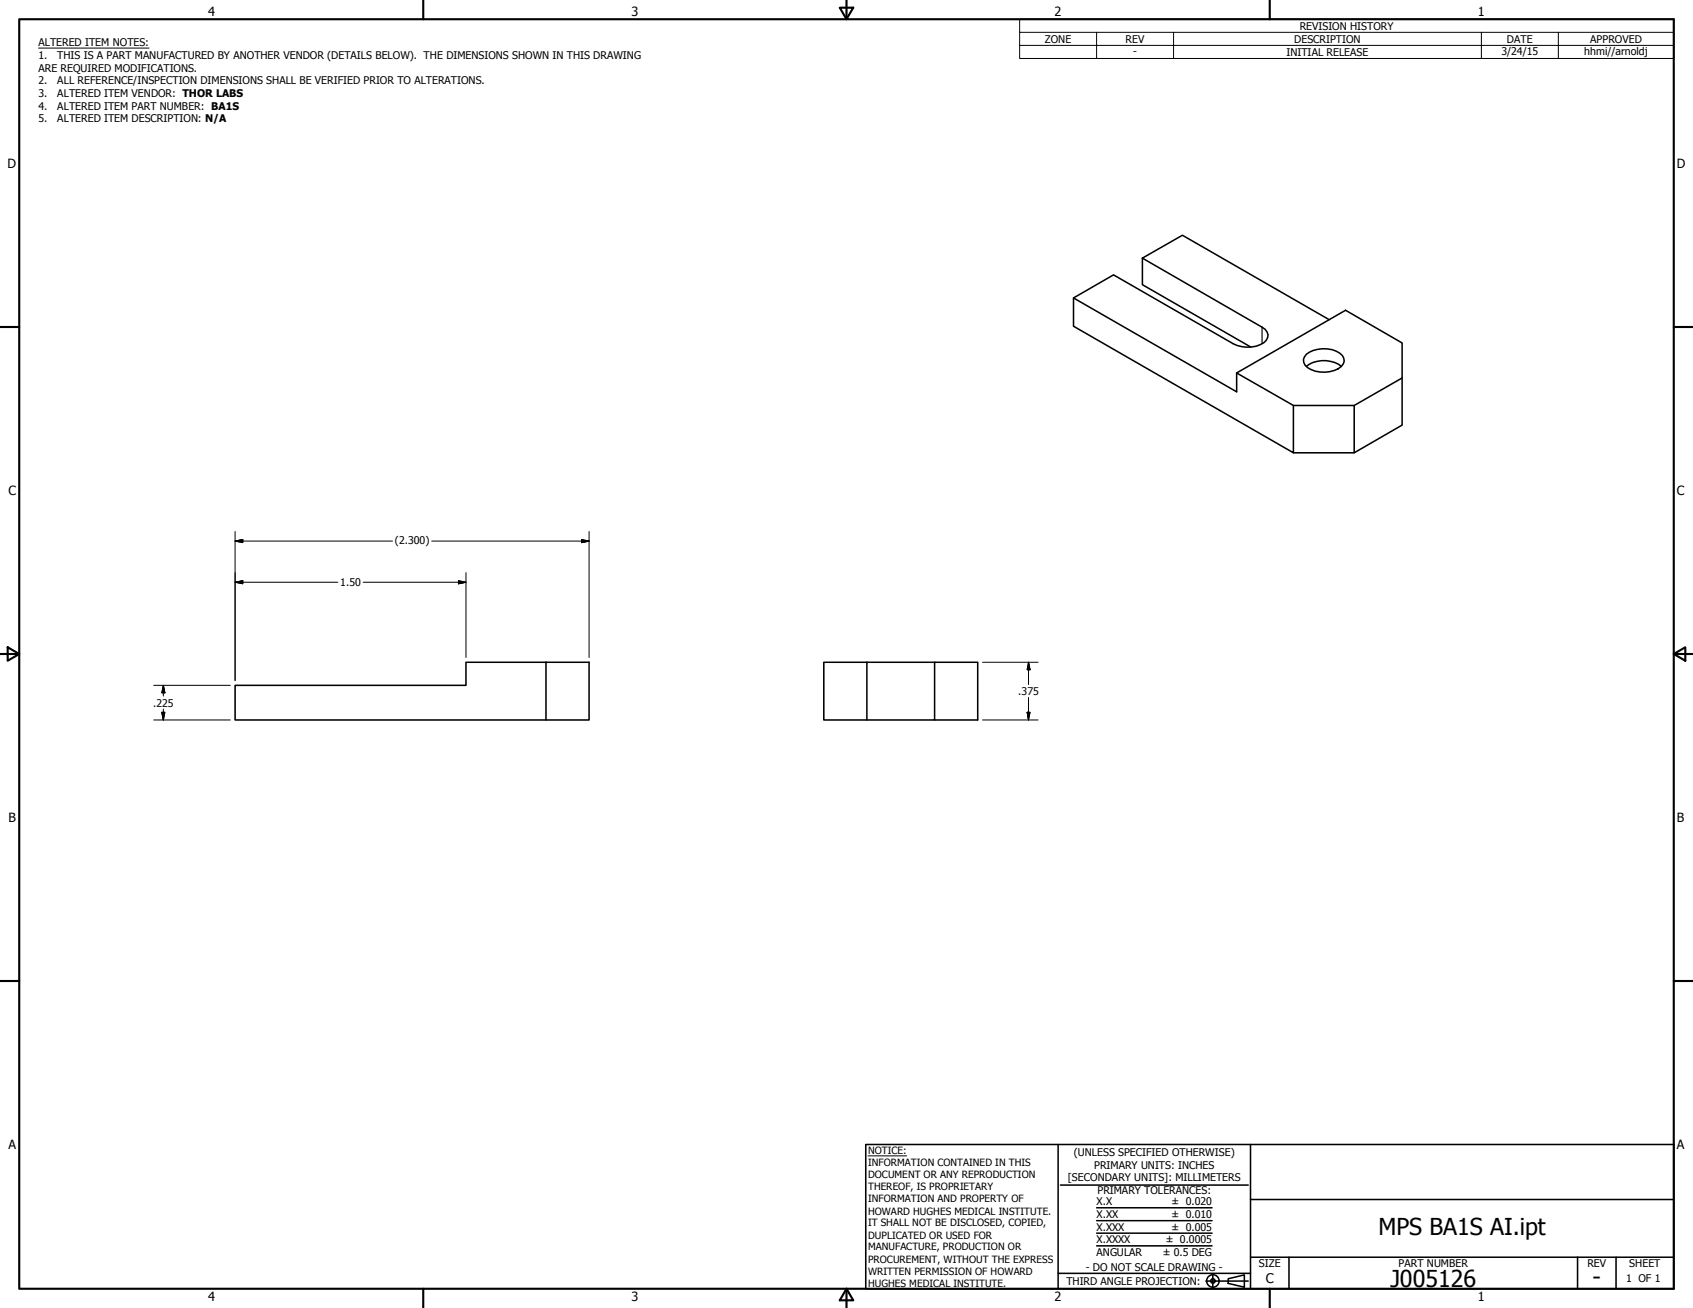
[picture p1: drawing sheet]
<svg xmlns="http://www.w3.org/2000/svg" width="559mm" height="432mm" viewBox="0 0 559 432" stroke-linecap="round" stroke-linejoin="round" font-family="sans-serif">
<defs><g id="words">
<g font-size="7.7">
<text x="455" y="407.6">MPS BA1S AI.ipt</text>
<text x="458.9" y="424.8">J005126</text>
<text x="525.7" y="424.4">-</text>
</g>
<text font-size="4.4" x="417.8" y="423.5">C</text>
<g font-size="4.2">
<text x="68.7" y="5.3">4</text>
<text x="208.4" y="5.3">3</text>
<text x="348.1" y="5.3">2</text>
<text x="487.8" y="5.3">1</text>
<text x="2.5" y="55.5">D</text>
<text x="553.5" y="55.5">D</text>
<text x="2.8" y="163.4">C</text>
<text x="553.5" y="163.4">C</text>
<text x="2.9" y="271.4">B</text>
<text x="553.5" y="271.4">B</text>
<text x="2.8" y="379.3">A</text>
<text x="553.5" y="379.3">A</text>
<text x="68.7" y="429.5">4</text>
<text x="208.4" y="429.6">3</text>
<text x="348.1" y="429.6">2</text>
<text x="487.8" y="429.5">1</text>
</g>
<g font-size="3.5">
<text x="429" y="9.8">REVISION HISTORY</text>
<text x="12.7" y="15.3">ALTERED ITEM NOTES:</text>
<text x="344.9" y="14.1">ZONE</text>
<text x="371.5" y="14.1">REV</text>
<text x="427.2" y="14.1">DESCRIPTION</text>
<text x="497.4" y="14.1">DATE</text>
<text x="524.9" y="14.1">APPROVED</text>
<text x="12.7" y="19.5">1.</text>
<text x="12.7" y="23.7">ARE REQUIRED MODIFICATIONS.</text>
<text x="18.9" y="19.5">THIS IS A PART MANUFACTURED BY ANOTHER VENDOR (DETAILS BELOW). THE DIMENSIONS SHOWN IN THIS DRAWING</text>
<text x="374" y="18.3">-</text>
<text x="424.6" y="18.4">INITIAL RELEASE</text>
<text x="495.6" y="18.2">3/24/15</text>
<text x="522.9" y="18.1">hhmi//arnoldj</text>
<text x="12.7" y="27.8">2.</text>
<text x="18.9" y="27.8">ALL REFERENCE/INSPECTION DIMENSIONS SHALL BE VERIFIED PRIOR TO ALTERATIONS.</text>
<text x="12.7" y="32">3.</text>
<text x="18.9" y="32">ALTERED ITEM VENDOR: THOR LABS</text>
<text x="12.7" y="36.2">4.</text>
<text x="12.7" y="40.4">5.</text>
<text x="18.9" y="36.2">ALTERED ITEM PART NUMBER: BA1S</text>
<text x="18.9" y="40.4">ALTERED ITEM DESCRIPTION: N/A</text>
<text x="130.4" y="179.6">(2.300)</text>
<text x="112.3" y="193.5">1.50</text>
<text x="50.5" y="233.2">.225</text>
<text x="336.1" y="229.4">.375</text>
<text x="354.5" y="381.6">(UNLESS SPECIFIED OTHERWISE)</text>
<text x="352.5" y="390">[SECONDARY UNITS]: MILLIMETERS</text>
<text x="361.1" y="385.8">PRIMARY UNITS: INCHES</text>
<text x="362.3" y="394.1">PRIMARY TOLERANCES:</text>
<text x="361.9" y="397.9">X.X</text>
<text x="386.7" y="398">± 0.020</text>
<text x="361.9" y="402.1">X.XX</text>
<text x="361.9" y="406.3">X.XXX</text>
<text x="386.7" y="402.1">± 0.010</text>
<text x="386.7" y="406.3">± 0.005</text>
<text x="361.9" y="410.5">X.XXXX</text>
<text x="384.7" y="410.5">± 0.0005</text>
<text x="358.4" y="419.7">- DO NOT SCALE DRAWING -</text>
<text x="361.9" y="414.6">ANGULAR</text>
<text x="383.8" y="414.7">± 0.5 DEG</text>
<text x="415.5" y="418.4">SIZE</text>
<text x="461.6" y="418.3">PART NUMBER</text>
<text x="523.9" y="418.3">REV</text>
<text x="537.8" y="418.4">SHEET</text>
<text x="352" y="424.2">THIRD ANGLE PROJECTION:</text>
<text x="536.7" y="423.2">1 OF 1</text>
</g>
<g font-size="3.3">
<text x="286.5" y="381.1">NOTICE:</text>
<text x="286.5" y="385">INFORMATION CONTAINED IN THIS</text>
<text x="286.5" y="389">DOCUMENT OR ANY REPRODUCTION</text>
<text x="286.5" y="392.9">THEREOF, IS PROPRIETARY</text>
<text x="286.5" y="396.9">INFORMATION AND PROPERTY OF</text>
<text x="286.5" y="400.9">HOWARD HUGHES MEDICAL INSTITUTE.</text>
<text x="286.5" y="404.9">IT SHALL NOT BE DISCLOSED, COPIED,</text>
<text x="286.5" y="408.9">DUPLICATED OR USED FOR</text>
<text x="286.5" y="412.8">MANUFACTURE, PRODUCTION OR</text>
<text x="286.5" y="416.8">PROCUREMENT, WITHOUT THE EXPRESS</text>
<text x="286.5" y="420.8">WRITTEN PERMISSION OF HOWARD</text>
<text x="286.5" y="424.8">HUGHES MEDICAL INSTITUTE.</text>
</g>
</g></defs>
<!-- layer: Visible (ANSI) -->
<path d="M354.3 98.4v9.3l72.6 41.8v-15.6M431.2 117a9.7 9.7 0 0 1 11.9 .4 2.75 2.75 0 0 1-1.4 4.3 9.7 9.7 0 0 1-10.9-1.1 2.55 2.55 0 0 1 .4-3.6zM438.7 105.5l-48.4-27.8-13.2 7.5 39.5 22.8a2.83 2.83 0 0 1 1.9 2.4 2.83 2.83 0 0 1-1.4 2.8 10.4 10.4 0 0 1-10.1 .3l-39.5-22.8-13.2 7.7 53.9 30.9v-6.2l35.9-20.7 18.7 10.8v11.6l-15.8 9.1h-20.1l-18.7-10.8M431.2 121a9.6 9.6 0 0 1 11.5 0M180.2 218.6v19.1h-102.6v-11.4h76.2v-7.7h40.6v19.1h-14.2M286.1 218.6v19.1h-14.2v-19.1h50.8v19.1h-14.2M308.5 218.6v19.1h-22.4" fill="none" stroke="#000" stroke-width=".51"/>
<!-- layer: Visible Narrow (ANSI) -->
<path d="M416.6 108v5.5" fill="none" stroke="#000" stroke-width=".38"/>
<path d="M377.1 85.2v8.8l35.7 20.6M447 133.9v15.6h-20.1M462.8 124.8v15.5l-15.8 9.2" fill="none" stroke="#000" stroke-width=".51"/>
<!-- layer: Border (ANSI) -->
<g fill="none" stroke="#000" stroke-width=".7">
<path d="M6.3 6.3h546.1v419.1h-546.1zM139.7 0v6.3M277.2 2.5h4.4l-2.2 3.8zM279.4 0v6.3M419.1 0v6.3M0 107.9h6.3M552.4 107.9h6.4M0 215.9h6.3M2.5 213.7l3.8 2.2-3.8 2.2zM552.4 215.9l3.9-2.2v4.4zM552.4 215.9h6.4M0 323.8h6.3"/>
<path d="M552.4 323.8h6.4M139.7 425.4v6.4M279.4 425.4l2.2 3.9h-4.4zM279.4 425.4v6.4M419.1 425.4v6.4"/>
</g>
<!-- layer: Title (ANSI) -->
<g fill="none" stroke="#000" stroke-width=".51">
<path d="M285.8 377.8h266.6v47.6h-266.6zM349.2 377.8v47.6M412.7 377.8v47.6M350 391.2h62M361.9 398.7h38.1M412.7 396h139.7M361.9 411.3h38.1M361.9 407.1h38.1M361.9 403h38.1M412.7 415h139.7M425.4 415v10.4M520.7 415v10.4"/>
<path d="M533.4 415v10.4M349.2 420.4h63.5M398 422.9h14M400.3 420.6v4.6M405.4 422.1l5.3-1.2v4l-5.3-1.2z"/>
<circle cx="400.3" cy="422.9" r="2.06"/>
<circle cx="400.3" cy="422.9" r=".73"/>
</g>
<path d="M286.5 381.6h12.8" fill="none" stroke="#000" stroke-width=".33"/>
<!-- layer: Symbol (ANSI) -->
<path d="M12.7 15.9h36.5M336.5 10.7v-4.4h215.9v4.4M336.5 15h215.9M361.9 10.7v8.6M387.3 10.7v8.6M488.9 10.7v8.6M514.3 10.7v8.6M552.4 10.7h-215.9v4.3M552.4 10.7v8.6h-215.9v-4.3" fill="none" stroke="#000" stroke-width=".33"/>
<!-- layer: Dimension (ANSI) -->
<g fill="none" stroke="#000" stroke-width=".33">
<path d="M77.6 178.6l2.5-.5v1zM77.6 175.5v49.2M77.6 178.6h51.9M142.5 178.6h51.9M192 178.1l2.4 .5-2.4 .5zM194.4 175.5v41.5M77.6 192.2l2.5-.5v1zM77.6 192.2h33.9M119.9 192.2h33.9M151.3 191.7l2.5 .5-2.5 .5zM153.8 189v28M324.3 218.6h18.3"/>
<path d="M339.5 218.6l.5 2.5h-1zM339.5 218.6v7.4M50.7 237.7h25.3M50.7 226.3h25.3M53.4 235.1h1l-.5 2.6zM53.9 226.3l.5 2.4h-1zM53.9 226.3v3.5M53.9 234.1v3.6M324.3 237.7h18.3M339 235.1h1l-.5 2.6zM339.5 230.3v7.4"/>
</g>
<g fill="#000" stroke="#000" stroke-width=".33">
<path d="M77.6 178.6l2.5-.5zM77.6 178.6l2.5-.5v1zM192 179.1l2.4-.5zM192 178.1l2.4 .5-2.4 .5zM77.6 192.2l2.5-.5zM77.6 192.2l2.5-.5v1zM151.3 192.7l2.5-.5zM151.3 191.7l2.5 .5-2.5 .5zM53.4 235.1l.5 2.6zM53.4 235.1h1l-.5 2.6zM53.9 226.3l.5 2.4zM53.9 226.3l.5 2.4h-1z"/>
<path d="M339 235.1l.5 2.6zM339 235.1h1l-.5 2.6zM339.5 218.6l.5 2.5zM339.5 218.6l.5 2.5h-1z"/>
</g>
<use href="#words"/>
</svg>
